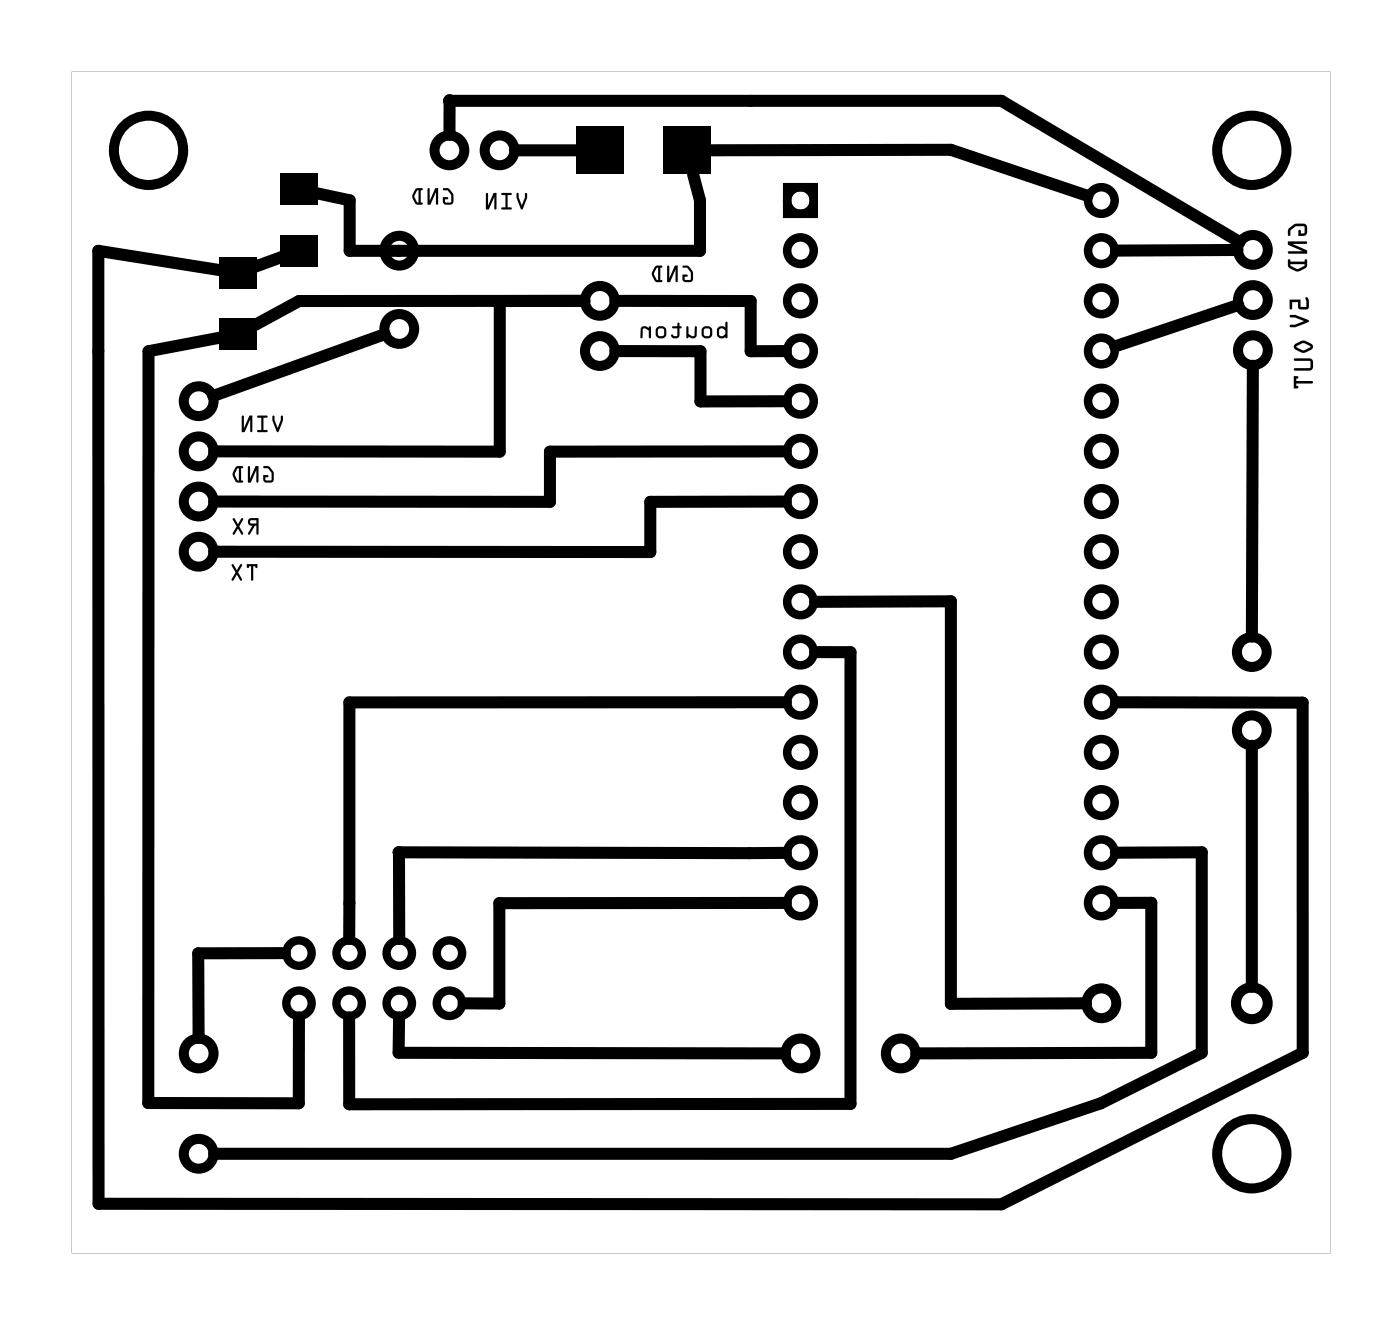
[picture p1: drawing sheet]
<svg xmlns="http://www.w3.org/2000/svg" width="71mm" height="67mm" viewBox="0 0 71 67" stroke-linecap="round" stroke-linejoin="round" font-family="sans-serif">
<g fill="#000">
<path d="M11.1 16.1h1.9v1.6h-1.9zM11.1 13h1.9v1.6h-1.9zM14.2 11.9h1.9v1.6h-1.9zM14.2 8.8h1.9v1.6h-1.9zM29.2 6.4h2.4v2.4h-2.4zM33.6 6.4h2.4v2.4h-2.4z"/>
<path d="M3.6 3.6h63.8v59.9h-63.8zM3.6 3.6v59.8h63.8v-59.8z"/>
<path d="M22.4 9.5l.1 .1 .2 .1 .2 .2-.1 .4-.3-.1v-.1h.2v-.1h-.3l.1 .3h.4l.1-.1a.58 .58 0 0 0-.2-.6zM22.4 9.5h.3l.3 .3v.4l-.1 .2h-.4l-.1-.1v-.3h.3l-.2 .1 .1 .1h.3l-.1-.4-.1-.2h-.3zM21.7 9.5v.9h.1l.3-.7v.6l.1 .1v-.9h-.2l-.2 .7v-.6zM21.7 9.5l.1 .1v.6l.2-.7h.2v.9l-.1-.1v-.6l-.3 .7h-.1zM21 9.6l-.1 .3v.2l.2 .2 .3 .1v-.1h-.1v-.7h.1zM21 9.6h.4h-.1v.7h.1v.1l-.3-.1-.2-.2v-.2zM21.1 9.6h.1v.7l-.2-.4zM21.1 9.6l-.1 .3 .2 .4v-.7z"/>
<path d="M22.4 9.5l.1 .1 .2 .1 .2 .2-.1 .4-.3-.1v-.1h.2v-.1h-.3l.1 .3 .3 .1 .2-.1a.53 .53 0 0 0-.5-.8zM21.7 9.5v.9h.1l.3-.7v.6l.1 .1v-.9h-.2l-.2 .7v-.6zM21 9.6a.5 .5 0 0 0 0 .7h.4h-.1v-.7h.1zM21.1 9.6h.1v.7l-.2-.4z"/>
<path d="M26.2 9.8v.2l.2 .6h.1l.2-.6v-.2h-.1l-.2 .6-.1-.6zM26.2 9.8h.1l.1 .6 .2-.6h.1v.2l-.2 .6h-.1l-.2-.6zM25.4 9.8v.1h.2v.6l-.2 .1h.5v-.1h-.2v-.6l.2-.1zM25.4 9.8h.5l-.2 .1v.6h.2v.1h-.5l.2-.1v-.6h-.2zM24.6 9.8v.8h.2l.2-.6v.6h.1v-.8h-.1l-.3 .6v-.6zM24.6 9.8h.1v.6l.3-.6h.1v.8h-.1v-.6l-.2 .6h-.2z"/>
<path d="M26.2 9.8v.2l.2 .6h.1l.2-.6v-.2h-.1l-.2 .6-.1-.6zM25.4 9.8v.1h.2v.6l-.2 .1h.5v-.1h-.2v-.6l.2-.1zM24.6 9.8v.8h.2l.2-.6v.6h.1v-.8h-.1l-.3 .6v-.6z"/>
<path d="M34.6 13.5l.2 .1 .2 .2-.1 .4-.2-.1v-.1h.1v-.1h-.2v.3l.4 .1 .1-.2a.58 .58 0 0 0-.2-.6zM34.6 13.5h.3l.2 .3v.3l-.1 .2h-.3l-.1-.1v-.3h.2l-.1 .1v.2l.3-.1v-.3l-.2-.2-.2-.1zM33.8 13.5v.8h.1l.3-.7v.6l.1 .1v-.9h-.1l-.3 .7v-.6zM33.8 13.5h.1v.6l.3-.7h.1v.9l-.1-.1v-.6l-.3 .7h-.1zM33.2 13.5l-.2 .3v.2l.2 .3h.3v-.1h-.1v-.6l.1-.1zM33.2 13.5h.3l-.1 .1v.6h.1v.1h-.3l-.2-.3v-.2zM33.3 13.6v.6l-.2-.3zM33.3 13.6l-.2 .3 .2 .3v-.6z"/>
<path d="M34.6 13.5l.2 .1 .2 .2-.1 .4-.2-.1v-.1h.1v-.1h-.2v.3l.3 .1 .2-.1a.53 .53 0 0 0-.5-.8zM33.8 13.5v.8h.1l.3-.7v.6l.1 .1v-.9h-.1l-.3 .7v-.6zM33.2 13.5a.5 .5 0 0 0 0 .7h.3h-.1v-.6l.1-.1zM33.3 13.6v.6l-.2-.3z"/>
<path d="M36.4 16.6l-.1 .4 .2 .1h.3v-.8h-.1v.3l-.2-.1zM36.4 16.6l.1-.1 .2 .1v-.3h.1v.8h-.3l-.2-.1zM36.4 16.7l.2-.1 .1 .1v.2l-.1 .1h-.2zM36.4 16.7v.3h.2l.1-.1v-.2l-.1-.1zM35.5 16.8a.31 .31 0 0 0 .6 0 .31 .31 0 0 0-.6 0zM35.5 16.8a.31 .31 0 0 1 .6 0 .31 .31 0 0 1-.6 0zM35.7 16.7h.3l-.1 .3h-.3zM35.7 16.7v.3h.2l.1-.3zM34.8 16.5v.6l.1-.1 .1 .1a.2 .2 0 0 0 .3-.1v-.5h-.1l-.1 .5-.2-.1v-.3zM34.8 16.5h.1v.4l.1 .1h.2v-.5h.1v.5a.23 .23 0 0 1-.2 .1 .23 .23 0 0 1-.2-.1l-.1 .1zM34.1 16.5v.1h.2v.4h-.3a.23 .23 0 0 0 .2 .1 .23 .23 0 0 0 .2-.1v-.4h.1l-.1-.1v-.2l-.1 .1v.1zM34.1 16.5h.2v-.1l.1-.1v.2l.1 .1h-.1v.4a.22 .22 0 0 1-.2 .1 .22 .22 0 0 1-.2-.1h.3v-.4h-.2zM33.2 16.8a.31 .31 0 0 0 .6 0 .31 .31 0 0 0-.6 0zM33.2 16.8a.31 .31 0 0 1 .6 0 .31 .31 0 0 1-.6 0zM33.4 16.7h.2v.3h-.3zM33.4 16.7l-.1 .3h.3v-.3zM32.5 16.6v.5l.1-.5 .3 .1v.4h.1v-.6l-.1 .1-.2-.1zM32.5 16.6l.2-.1 .2 .1 .1-.1v.6h-.1v-.4l-.2-.1-.1 .1-.1 .4z"/>
<path d="M36.4 16.6l-.1 .4 .2 .1h.3v-.8h-.1v.3l-.2-.1zM36.4 16.7l.2-.1 .1 .1v.2l-.1 .1h-.2zM35.5 16.8a.31 .31 0 0 0 .6 0 .31 .31 0 0 0-.6 0zM35.7 16.7h.3l-.1 .3h-.2zM34.8 16.5v.6l.1-.1a.23 .23 0 0 0 .2 .1 .23 .23 0 0 0 .2-.1v-.5h-.1l-.1 .5-.2-.1v-.4zM34.1 16.5v.1h.2v.4h-.3a.21 .21 0 0 0 .2 .1 .21 .21 0 0 0 .2-.1v-.4h.1l-.1-.1v-.2l-.1 .1v.1zM33.2 16.8a.31 .31 0 0 0 .6 0 .31 .31 0 0 0-.6 0zM33.4 16.7h.2v.3h-.3zM32.5 16.6v.5l.1-.5 .3 .1v.4h.1v-.6l-.1 .1-.2-.1z"/>
<path d="M65.3 11.5l-.1 .2 .1 .2 .1-.2 .2-.2h.4l.1 .3h-.2l-.1-.2v.3h.3l.1-.1v-.3l-.2-.2a.67 .67 0 0 0-.7 .2zM65.2 12.2v.2l.8 .3h-.7v.1h.9v-.1l-.7-.4h.6l.1-.1zM65.2 13.1l.1 .4a.57 .57 0 0 0 .8 .1l.1-.1v-.4l-.1 .1h-.7l-.1-.1zM65.4 13.4h.7l-.4 .2-.3-.1z"/>
<path d="M65.3 11.5l-.1 .2 .1 .2 .1-.2 .2-.2h.4l.1 .3h-.2l-.1-.2v.3h.3l.1-.1v-.3l-.2-.2a.67 .67 0 0 0-.7 .2zM65.3 11.5l.3-.2h.5l.1 .1v.4l-.1 .1h-.3v-.3l.1 .1v.1h.1l.1-.3-.4-.1-.3 .3v.2h-.1l-.1-.2zM65.2 12.2v.2l.8 .3h-.7v.1h.9v-.1l-.7-.4h.6l.1-.1zM65.2 12.2h1l-.1 .1h-.6l.7 .4v.1h-.9v-.1h.7l-.8-.3zM65.2 13.1l.1 .4 .3 .2h.2l.4-.2v-.4l-.1 .1h-.7l-.1-.1zM65.2 13.1h.1l.1 .1h.7l.1-.1v.4l-.4 .2h-.1l-.4-.2zM65.4 13.4h.7l-.4 .2-.3-.1zM65.4 13.4v.1l.3 .1 .4-.2z"/>
<path d="M65.6 17.4v.3l.4 .2 .4-.2a.16 .16 0 0 0 0-.3l-.4-.2zM65.7 17.5l.3-.1 .4 .2-.4 .1zM65.5 18.2l.1 .1h.8l-.1 .3h-.7v.2h.7l.2-.2v-.3l-.1-.1zM65.5 19v.7l.3-.1-.1-.2h.8l-.1-.1h-.7l.1-.2z"/>
<path d="M65.6 17.4v.3l.4 .2 .1-.1 .4-.2-.1-.2-.3-.1zM65.6 17.4l.4-.2 .4 .2a.17 .17 0 0 1 0 .3l-.4 .2-.4-.2zM65.7 17.5l.3-.1 .4 .2-.4 .1zM65.7 17.5l.3 .2 .4-.1-.4-.2zM65.5 18.2l.1 .1h.8l-.1 .3h-.7v.2h.7l.2-.2v-.3l-.1-.1zM65.5 18.2h.9l.1 .1v.3l-.2 .2h-.7v-.2h.7l.1-.3h-.8zM65.5 19v.7l.3-.1-.1-.2h.8l-.1-.1h-.7l.1-.2zM65.5 19l.3 .1-.1 .2h.7l.1 .1h-.8l.1 .2-.3 .1z"/>
<path d="M65.3 15.2l.1 .5v-.4h.3l.1 .4h.4l.1-.4a.11 .11 0 0 0 0-.2 .11 .11 0 0 0-.2 0l.1 .4h-.3v-.3zM65.3 16l.1 .1 .7 .2-.7 .1v.2h.2l.7-.3v-.1l-.7-.3z"/>
<path d="M65.3 15.2l.1 .5v-.4h.3l.1 .4h.4l.1-.4a.11 .11 0 0 0 0-.2 .11 .11 0 0 0-.2 0l.1 .4h-.3v-.3zM65.3 15.2h.6v.3h.3l-.1-.4h.1l.1 .5-.1 .1h-.4l-.1-.4h-.3v.3v.1zM65.3 16l.1 .1 .7 .2-.7 .1v.2h.2l.7-.3v-.1l-.7-.3zM65.3 16l.3-.1 .7 .3v.1l-.7 .3h-.2v-.2l.7-.1-.7-.2z"/>
<path d="M12.5 28.6v.2l.2-.1v.6l.1 .1v-.7l.2 .1v-.2zM12.5 28.6h.5v.2l-.2-.1v.7l-.1-.1v-.6l-.2 .1zM11.7 28.6l.2 .4-.2 .4h.1l.2-.3 .2 .3-.1-.4 .2-.4h-.1l-.2 .3zM11.7 28.6l.3 .3 .2-.3h.1l-.2 .4 .1 .4-.2-.3-.2 .3h-.1l.2-.4z"/>
<path d="M12.5 28.6v.2l.2-.1v.6l.1 .1v-.7l.2 .1v-.2zM11.7 28.6l.2 .4-.2 .4h.1l.2-.3 .2 .3-.1-.4 .2-.4h-.1l-.2 .3z"/>
<path d="M12.6 26.3a.2 .2 0 0 0 0 .2 .2 .2 0 0 0 .2 .1l-.2 .4h.1l.2-.4h.1v.4l.1 .1v-.9zM12.6 26.3l.5-.1v.9l-.1-.1v-.4l-.4 .5v-.1l.2-.4a.2 .2 0 0 1-.2-.1 .2 .2 0 0 1 0-.2zM12.7 26.4l.3-.1v.2h-.3zM12.7 26.4v.1h.3v-.2zM11.8 26.2l.2 .4-.2 .4h.1l.2-.2 .2 .3-.2-.5 .2-.3h-.1l-.1 .2zM11.8 26.2l.3 .3 .1-.2h.1l-.2 .3 .2 .5-.2-.3-.2 .2h-.1l.2-.4z"/>
<path d="M12.6 26.3a.2 .2 0 0 0 0 .2 .2 .2 0 0 0 .2 .1l-.2 .4v.1l.4-.5v.4l.1 .1v-.9zM12.7 26.4l.3-.1v.2h-.3zM11.8 26.2l.2 .4-.2 .4h.1l.2-.2 .2 .3-.2-.5 .2-.3h-.1l-.1 .2z"/>
<path d="M13.3 23.6l.1 .1h.2l.2 .3-.1 .3h-.3v-.1h.2v-.1h-.3l.1 .3h.4l.1-.1a.58 .58 0 0 0-.2-.6zM13.3 23.6h.3l.3 .3v.4l-.1 .1h-.4l-.1-.1v-.3l.3 .1-.2 .1 .1 .1h.3l-.1-.4-.1-.2h-.3zM12.6 23.6v.8h.1l.3-.6v.6h.1v-.8h-.2l-.2 .6v-.6zM12.6 23.6h.1v.6l.2-.6h.2v.8h-.1v-.6l-.3 .6h-.1zM11.9 23.6l-.1 .4v.1l.2 .3h.3v-.1h-.1v-.6l.1-.1zM11.9 23.6h.4l-.1 .1v.6h.1v.1h-.3l-.2-.3v-.1zM12 23.7h.1v.6l-.2-.3zM12 23.7l-.1 .3 .2 .3v-.6z"/>
<path d="M13.3 23.6l.1 .1h.2l.2 .3-.1 .3h-.3v-.1h.2v-.1h-.3l.1 .3h.3l.2-.1a.53 .53 0 0 0-.5-.7zM12.6 23.6v.8h.1l.3-.6v.6h.1v-.8h-.2l-.2 .6v-.6zM11.9 23.6a.5 .5 0 0 0 0 .8h.4l-.1-.1v-.6l.1-.1zM12 23.7h.1v.6l-.2-.3z"/>
<path d="M13.8 21.1v.2l.2 .5 .1 .1 .2-.6v-.2h-.1l-.1 .6-.2-.6zM13.8 21.1h.1l.2 .6 .1-.6h.1v.2l-.2 .6-.1-.1-.2-.5zM13 21.1h.1h.1v.7h-.2l.5 .1v-.1h-.2v-.7h.3zM13 21.1h.6h-.3v.7h.2v.1l-.5-.1h.2v-.7h-.1zM12.3 21.1l-.1 .8h.2l.3-.7v.6v.1l.1-.9h-.2l-.2 .7v-.6zM12.3 21.1h.1v.6l.2-.7h.2l-.1 .9v-.1v-.6l-.3 .7h-.2z"/>
<path d="M13.8 21.1v.2l.2 .5 .1 .1 .2-.6v-.2h-.1l-.1 .6-.2-.6zM13 21.1h.1h.1v.7h-.2l.5 .1v-.1h-.2v-.7h.3zM12.3 21.1l-.1 .8h.2l.3-.7v.6v.1l.1-.9h-.2l-.2 .7v-.6z"/>
</g>
<g fill="none" stroke="#000" stroke-width=".51">
<circle cx="7.5" cy="7.6" r="1.75"/>
<circle cx="20.2" cy="12.7" r=".75"/>
<circle cx="20.2" cy="16.7" r=".75"/>
<circle cx="22.8" cy="7.6" r=".75"/>
<circle cx="25.3" cy="7.6" r=".75"/>
<circle cx="30.4" cy="15.2" r=".75"/>
<circle cx="30.4" cy="17.8" r=".75"/>
<circle cx="63.4" cy="7.6" r="1.75"/>
<circle cx="63.5" cy="15.2" r=".75"/>
<circle cx="63.5" cy="17.7" r=".75"/>
<circle cx="63.5" cy="12.7" r=".75"/>
<circle cx="10.1" cy="22.9" r=".75"/>
<circle cx="10.1" cy="20.3" r=".75"/>
<circle cx="10.1" cy="25.4" r=".75"/>
<circle cx="10.1" cy="27.9" r=".75"/>
<circle cx="63.4" cy="33" r=".75"/>
<circle cx="63.4" cy="37" r=".75"/>
<circle cx="10.1" cy="58.4" r=".75"/>
<circle cx="10.1" cy="53.3" r=".75"/>
<circle cx="40.5" cy="53.3" r=".75"/>
<circle cx="45.6" cy="53.3" r=".75"/>
<circle cx="55.8" cy="50.8" r=".75"/>
<circle cx="63.4" cy="58.4" r="1.75"/>
<circle cx="63.4" cy="50.8" r=".8"/>
</g>
<g fill="none" stroke="#000" stroke-width=".43">
<path d="M39.9 9.5h1.3v1.3h-1.3z"/>
<circle cx="40.5" cy="10.2" r=".67"/>
<circle cx="40.5" cy="17.8" r=".67"/>
<circle cx="40.5" cy="15.2" r=".67"/>
<circle cx="40.5" cy="12.7" r=".67"/>
<circle cx="55.8" cy="10.2" r=".67"/>
<circle cx="55.8" cy="17.8" r=".67"/>
<circle cx="55.8" cy="15.2" r=".67"/>
<circle cx="55.8" cy="12.7" r=".67"/>
<circle cx="40.5" cy="35.6" r=".67"/>
<circle cx="40.5" cy="33" r=".67"/>
<circle cx="40.5" cy="38.1" r=".67"/>
<circle cx="40.5" cy="30.5" r=".67"/>
<circle cx="40.5" cy="27.9" r=".67"/>
<circle cx="40.5" cy="22.9" r=".67"/>
<circle cx="40.5" cy="25.4" r=".67"/>
<circle cx="40.5" cy="20.3" r=".67"/>
<circle cx="55.8" cy="30.5" r=".67"/>
<circle cx="55.8" cy="33" r=".67"/>
<circle cx="55.8" cy="35.6" r=".67"/>
<circle cx="55.8" cy="38.1" r=".67"/>
<circle cx="55.8" cy="27.9" r=".67"/>
<circle cx="55.8" cy="20.3" r=".67"/>
<circle cx="55.8" cy="25.4" r=".67"/>
<circle cx="55.8" cy="22.9" r=".67"/>
<circle cx="40.5" cy="43.2" r=".67"/>
<circle cx="40.5" cy="40.6" r=".67"/>
<circle cx="40.5" cy="45.7" r=".67"/>
<circle cx="55.8" cy="40.6" r=".67"/>
<circle cx="55.8" cy="43.2" r=".67"/>
<circle cx="55.8" cy="45.7" r=".67"/>
</g>
<g fill="none" stroke="#000" stroke-width=".42">
<circle cx="15.1" cy="48.3" r=".64"/>
<circle cx="15.1" cy="50.8" r=".64"/>
<circle cx="17.7" cy="48.3" r=".64"/>
<circle cx="17.7" cy="50.8" r=".64"/>
<circle cx="20.2" cy="48.3" r=".64"/>
<circle cx="20.2" cy="50.8" r=".64"/>
<circle cx="22.8" cy="48.3" r=".64"/>
<circle cx="22.8" cy="50.8" r=".64"/>
</g>
<g fill="none" stroke="#000" stroke-width=".61">
<path d="M11.2 17.1l-3.7 .7v38l7.6 .1v-4.4M11.2 13.7l-6.2-1v48.2l45.7 .1 15.3-7.7v-17.7h-9.5M14.3 13l-1.4 .5M19.5 16.9l-8.7 3.1M22.8 6.8v-1.7h27.9l12.1 7.2M25.3 15.2v7.7h-14.5M26.1 7.6h3M29.6 15.2h-14.5l-2.2 1.3M31.2 15.2h6.8v2.6h1.8M31.2 17.8h4.3v2.5h4.3M35.1 8.8l.4 1.3v2.6h-17.8v-2.6l-1.7-.3M36 7.6h12.2l6.9 2.3"/>
<path d="M62.7 12.7h-6.2M62.7 15.4l-6.2 2.1M63.5 18.5l-.1 13.7M39.8 35.6h-22.1v11.9M39.8 22.9h-11.9v2.5h-17.1M39.8 25.4h-6.9v2.5h-22.1M41.3 33h1.8v22.9h-25.4v-4.4M41.3 30.5l6.9-.1v20.4h6.8M63.4 37.8v12.2M14.4 48.3h-4.4l.1 4.2M20.2 43.2h.1M20.2 43.2v4.3"/>
<path d="M20.2 43.2h19.6M20.2 51.5v1.8h19.6M39.8 45.7h-14.5v5.1h-1.8M56.5 45.7h1.8v7.6h-11.9M56.5 43.2l4.4-.1v10.2l-5.1 2.6-7.6 2.5h-37.4"/>
</g>
</svg>
